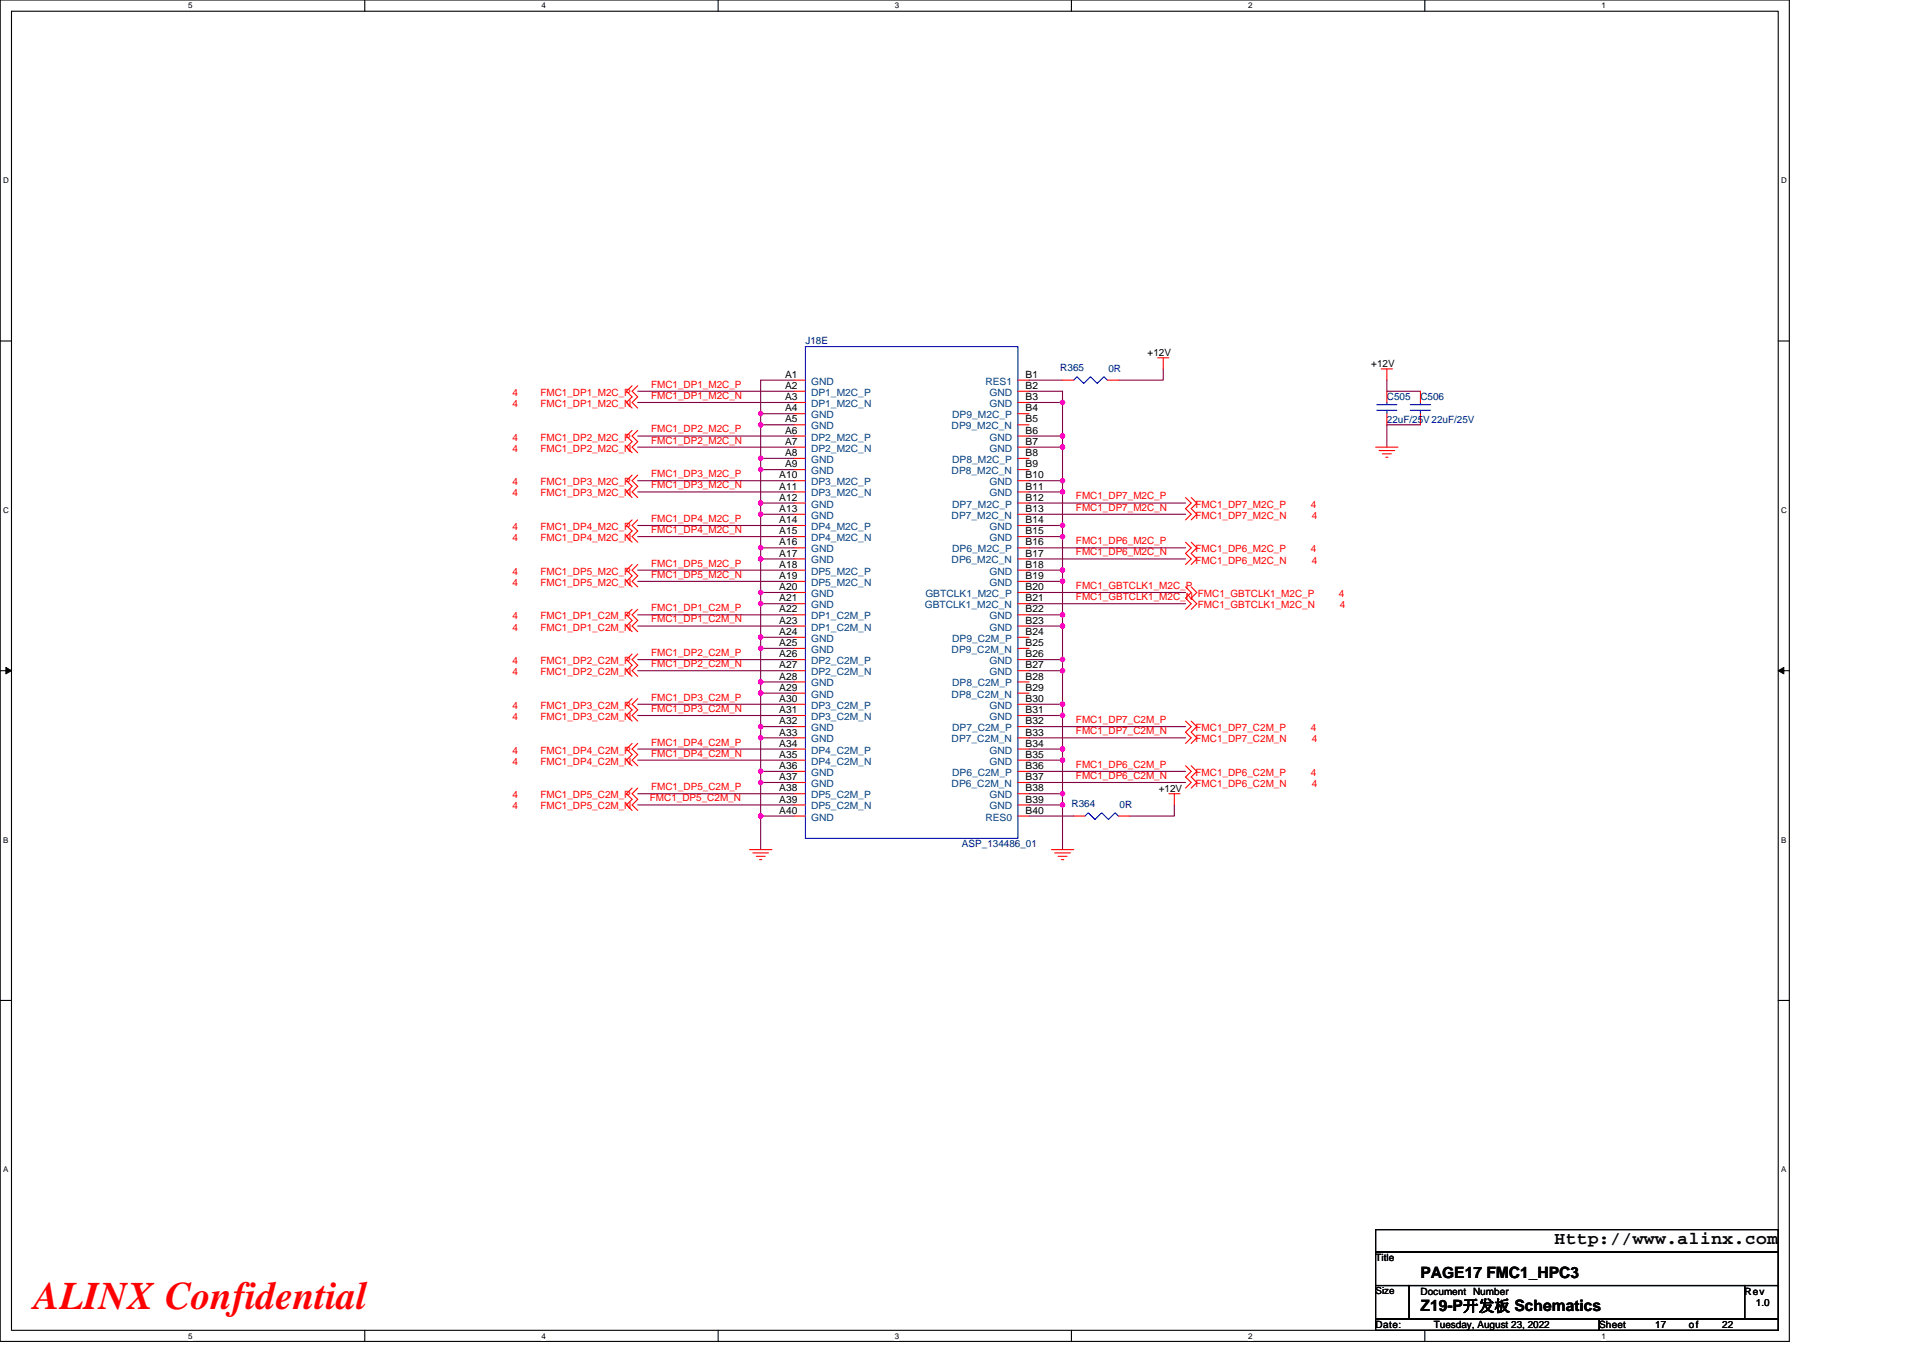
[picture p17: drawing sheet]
<svg xmlns="http://www.w3.org/2000/svg" width="297mm" height="210mm" viewBox="0 0 297 210" stroke-linecap="round" stroke-linejoin="round" font-family="sans-serif">
<defs><g id="words">
<text font-size="6" fill="#f00" x="5.2" y="202.3">ALINX Confidential</text>
<text font-size="2.8" x="240.1" y="192.3">Http://www.alinx.com</text>
<g font-size="2.4">
<text x="219.4" y="197.4">PAGE17 FMC1_HPC3</text>
<text x="219.4" y="202.6">Z19-P开发板 Schematics</text>
</g>
<g font-size="1.5" fill="#000080">
<text x="124.4" y="53.2">J18E</text>
<text x="163.8" y="57.4">R365</text>
<text x="171.2" y="57.5">0R</text>
<text x="214.2" y="61.8">C505</text>
<text x="214.2" y="65.3">22uF/25V22uF/25V</text>
<text x="219.4" y="61.8">C506</text>
<text x="165.5" y="124.7">R364</text>
<text x="172.9" y="124.9">0R</text>
<text x="148.6" y="130.9">ASP_134486_01</text>
</g>
<g font-size="1.5" fill="#f00">
<text x="100.6" y="59.9">FMC1_DP1_M2C_P</text>
<text x="79.2" y="61.2">4</text>
<text x="79.2" y="62.9">4</text>
<text x="83.5" y="61.2">FMC1_DP1_M2C_P</text>
<text x="83.5" y="62.9">FMC1_DP1_M2C_N</text>
<text x="100.6" y="61.6">FMC1_DP1_M2C_N</text>
<text x="79.2" y="68.1">4</text>
<text x="79.2" y="69.8">4</text>
<text x="83.5" y="68.1">FMC1_DP2_M2C_P</text>
<text x="83.5" y="69.8">FMC1_DP2_M2C_N</text>
<text x="100.6" y="68.5">FMC1_DP2_M2C_N</text>
<text x="100.6" y="66.8">FMC1_DP2_M2C_P</text>
<text x="79.2" y="75">4</text>
<text x="79.2" y="76.7">4</text>
<text x="83.5" y="75">FMC1_DP3_M2C_P</text>
<text x="83.5" y="76.7">FMC1_DP3_M2C_N</text>
<text x="100.6" y="75.5">FMC1_DP3_M2C_N</text>
<text x="100.6" y="73.7">FMC1_DP3_M2C_P</text>
<text x="166.2" y="77.2">FMC1_DP7_M2C_P</text>
<text x="79.2" y="81.9">4</text>
<text x="79.2" y="83.6">4</text>
<text x="83.5" y="81.9">FMC1_DP4_M2C_P</text>
<text x="83.5" y="83.6">FMC1_DP4_M2C_N</text>
<text x="100.6" y="80.6">FMC1_DP4_M2C_P</text>
<text x="100.6" y="82.4">FMC1_DP4_M2C_N</text>
<text x="166.2" y="78.9">FMC1_DP7_M2C_N</text>
<text x="184.7" y="78.4">FMC1_DP7_M2C_P</text>
<text x="184.7" y="80.2">FMC1_DP7_M2C_N</text>
<text x="202.5" y="78.4">4</text>
<text x="202.6" y="80.2">4</text>
<text x="79.2" y="88.8">4</text>
<text x="83.5" y="88.8">FMC1_DP5_M2C_P</text>
<text x="100.6" y="89.3">FMC1_DP5_M2C_N</text>
<text x="100.6" y="87.5">FMC1_DP5_M2C_P</text>
<text x="166.2" y="85.8">FMC1_DP6_M2C_N</text>
<text x="166.2" y="84.1">FMC1_DP6_M2C_P</text>
<text x="184.7" y="85.3">FMC1_DP6_M2C_P</text>
<text x="184.7" y="87.1">FMC1_DP6_M2C_N</text>
<text x="202.5" y="85.3">4</text>
<text x="202.6" y="87.1">4</text>
<text x="79.2" y="90.5">4</text>
<text x="79.2" y="95.7">4</text>
<text x="83.5" y="90.5">FMC1_DP5_M2C_N</text>
<text x="83.5" y="95.7">FMC1_DP1_C2M_P</text>
<text x="100.6" y="94.4">FMC1_DP1_C2M_P</text>
<text x="166.2" y="91">FMC1_GBTCLK1_M2C_P</text>
<text x="166.2" y="92.7">FMC1_GBTCLK1_M2C_N</text>
<text x="185" y="92.3">FMC1_GBTCLK1_M2C_P</text>
<text x="185" y="94">FMC1_GBTCLK1_M2C_N</text>
<text x="206.8" y="92.3">4</text>
<text x="207" y="94">4</text>
<text x="79.2" y="97.4">4</text>
<text x="83.5" y="97.4">FMC1_DP1_C2M_N</text>
<text x="100.6" y="96.2">FMC1_DP1_C2M_N</text>
<text x="100.6" y="101.4">FMC1_DP2_C2M_P</text>
<text x="79.2" y="102.6">4</text>
<text x="79.2" y="104.4">4</text>
<text x="83.5" y="102.6">FMC1_DP2_C2M_P</text>
<text x="83.5" y="104.4">FMC1_DP2_C2M_N</text>
<text x="100.6" y="103.1">FMC1_DP2_C2M_N</text>
<text x="79.2" y="109.5">4</text>
<text x="79.2" y="111.3">4</text>
<text x="83.5" y="109.5">FMC1_DP3_C2M_P</text>
<text x="83.5" y="111.3">FMC1_DP3_C2M_N</text>
<text x="100.6" y="108.3">FMC1_DP3_C2M_P</text>
<text x="100.6" y="110">FMC1_DP3_C2M_N</text>
<text x="166.2" y="111.7">FMC1_DP7_C2M_P</text>
<text x="166.2" y="113.5">FMC1_DP7_C2M_N</text>
<text x="184.7" y="113">FMC1_DP7_C2M_P</text>
<text x="202.5" y="113">4</text>
<text x="79.2" y="116.4">4</text>
<text x="79.2" y="118.2">4</text>
<text x="83.5" y="116.4">FMC1_DP4_C2M_P</text>
<text x="83.5" y="118.2">FMC1_DP4_C2M_N</text>
<text x="100.6" y="115.2">FMC1_DP4_C2M_P</text>
<text x="100.6" y="116.9">FMC1_DP4_C2M_N</text>
<text x="166.2" y="118.6">FMC1_DP6_C2M_P</text>
<text x="184.7" y="119.9">FMC1_DP6_C2M_P</text>
<text x="184.7" y="114.7">FMC1_DP7_C2M_N</text>
<text x="202.5" y="119.9">4</text>
<text x="202.6" y="114.7">4</text>
<text x="79.2" y="123.3">4</text>
<text x="79.2" y="125.1">4</text>
<text x="83.5" y="123.3">FMC1_DP5_C2M_P</text>
<text x="83.5" y="125.1">FMC1_DP5_C2M_N</text>
<text x="100.4" y="123.8">FMC1_DP5_C2M_N</text>
<text x="100.6" y="122.1">FMC1_DP5_C2M_P</text>
<text x="166.2" y="120.4">FMC1_DP6_C2M_N</text>
<text x="184.7" y="121.6">FMC1_DP6_C2M_N</text>
<text x="202.6" y="121.6">4</text>
</g>
<g font-size="1.5">
<text x="121.3" y="58.4">A1</text>
<text x="158.4" y="58.4">B1</text>
<text x="177.3" y="54.9">+12V</text>
<text x="211.8" y="56.7">+12V</text>
<text x="121.3" y="60.1">A2</text>
<text x="121.3" y="61.8">A3</text>
<text x="121.3" y="63.6">A4</text>
<text x="121.3" y="65.3">A5</text>
<text x="158.4" y="60.1">B2</text>
<text x="158.4" y="61.8">B3</text>
<text x="158.4" y="65.3">B5</text>
<text x="158.4" y="63.6">B4</text>
<text x="121.3" y="67">A6</text>
<text x="121.3" y="68.7">A7</text>
<text x="121.3" y="70.5">A8</text>
<text x="158.4" y="67">B6</text>
<text x="158.4" y="68.7">B7</text>
<text x="158.4" y="70.5">B8</text>
<text x="120.4" y="73.9">A10</text>
<text x="120.4" y="75.6">A11</text>
<text x="120.4" y="77.4">A12</text>
<text x="121.3" y="72.2">A9</text>
<text x="158.4" y="73.9">B10</text>
<text x="158.4" y="75.6">B11</text>
<text x="158.4" y="72.2">B9</text>
<text x="158.4" y="77.4">B12</text>
<text x="120.4" y="79.1">A13</text>
<text x="120.4" y="80.8">A14</text>
<text x="120.4" y="82.6">A15</text>
<text x="158.4" y="80.8">B14</text>
<text x="158.4" y="82.6">B15</text>
<text x="158.4" y="79.1">B13</text>
<text x="120.4" y="84.3">A16</text>
<text x="120.4" y="86">A17</text>
<text x="120.4" y="87.7">A18</text>
<text x="120.4" y="89.5">A19</text>
<text x="158.4" y="87.7">B18</text>
<text x="158.4" y="89.5">B19</text>
<text x="158.4" y="86">B17</text>
<text x="158.4" y="84.3">B16</text>
<text x="120.4" y="91.2">A20</text>
<text x="120.4" y="92.9">A21</text>
<text x="120.4" y="94.6">A22</text>
<text x="158.4" y="94.6">B22</text>
<text x="158.4" y="92.9">B21</text>
<text x="158.4" y="91.2">B20</text>
<text x="120.4" y="96.4">A23</text>
<text x="120.4" y="98.1">A24</text>
<text x="120.4" y="99.8">A25</text>
<text x="120.4" y="101.6">A26</text>
<text x="158.4" y="96.4">B23</text>
<text x="158.4" y="101.6">B26</text>
<text x="158.4" y="99.8">B25</text>
<text x="158.4" y="98.1">B24</text>
<text x="120.4" y="103.3">A27</text>
<text x="120.4" y="105">A28</text>
<text x="120.4" y="106.7">A29</text>
<text x="158.4" y="103.3">B27</text>
<text x="158.4" y="106.7">B29</text>
<text x="158.4" y="105">B28</text>
<text x="120.4" y="108.5">A30</text>
<text x="120.4" y="110.2">A31</text>
<text x="120.4" y="111.9">A32</text>
<text x="120.4" y="113.6">A33</text>
<text x="158.4" y="108.5">B30</text>
<text x="158.4" y="110.2">B31</text>
<text x="158.4" y="113.6">B33</text>
<text x="158.4" y="111.9">B32</text>
<text x="120.4" y="115.4">A34</text>
<text x="120.4" y="117.1">A35</text>
<text x="120.4" y="118.8">A36</text>
<text x="158.4" y="115.4">B34</text>
<text x="158.4" y="117.1">B35</text>
<text x="158.4" y="118.8">B36</text>
<text x="120.4" y="120.5">A37</text>
<text x="120.4" y="122.3">A38</text>
<text x="120.4" y="124">A39</text>
<text x="120.4" y="125.7">A40</text>
<text x="158.4" y="122.3">B38</text>
<text x="158.4" y="124">B39</text>
<text x="158.4" y="120.5">B37</text>
<text x="158.4" y="125.7">B40</text>
<text x="179" y="122.3">+12V</text>
<text x="212.5" y="194.9">Title</text>
<text x="212.5" y="200">Size</text>
<text x="219.4" y="200">Document Number</text>
<text x="269.5" y="200">Rev</text>
<text x="271.2" y="201.8">1.0</text>
<text x="212.5" y="205.2">Date:</text>
<text x="221.5" y="205.2">Tuesday, August 23, 2022</text>
<text x="247" y="205.2">Sheet</text>
<text x="255.7" y="205.2">17</text>
<text x="260.9" y="205.2">of</text>
<text x="266" y="205.2">22</text>
</g>
<g font-size="1.5" fill="#004080">
<text x="125.3" y="59.4">GND</text>
<text x="152.2" y="59.4">RES1</text>
<text x="125.3" y="61.2">DP1_M2C_P</text>
<text x="125.3" y="62.9">DP1_M2C_N</text>
<text x="125.3" y="64.6">GND</text>
<text x="147.1" y="64.6">DP9_M2C_P</text>
<text x="152.8" y="61.2">GND</text>
<text x="152.8" y="62.9">GND</text>
<text x="125.3" y="66.3">GND</text>
<text x="125.3" y="68.1">DP2_M2C_P</text>
<text x="125.3" y="69.8">DP2_M2C_N</text>
<text x="125.3" y="71.5">GND</text>
<text x="147" y="66.3">DP9_M2C_N</text>
<text x="147.1" y="71.5">DP8_M2C_P</text>
<text x="152.8" y="68.1">GND</text>
<text x="152.8" y="69.8">GND</text>
<text x="125.3" y="73.3">GND</text>
<text x="125.3" y="75">DP3_M2C_P</text>
<text x="125.3" y="76.7">DP3_M2C_N</text>
<text x="147" y="73.3">DP8_M2C_N</text>
<text x="152.8" y="75">GND</text>
<text x="152.8" y="76.7">GND</text>
<text x="125.3" y="78.4">GND</text>
<text x="125.3" y="80.2">GND</text>
<text x="125.3" y="81.9">DP4_M2C_P</text>
<text x="125.3" y="83.6">DP4_M2C_N</text>
<text x="147" y="80.2">DP7_M2C_N</text>
<text x="147.1" y="78.4">DP7_M2C_P</text>
<text x="152.8" y="81.9">GND</text>
<text x="152.8" y="83.6">GND</text>
<text x="125.3" y="85.3">GND</text>
<text x="125.3" y="87.1">GND</text>
<text x="125.3" y="88.8">DP5_M2C_P</text>
<text x="147" y="87.1">DP6_M2C_N</text>
<text x="147.1" y="85.3">DP6_M2C_P</text>
<text x="152.8" y="88.8">GND</text>
<text x="125.3" y="90.5">DP5_M2C_N</text>
<text x="125.3" y="92.2">GND</text>
<text x="125.3" y="94">GND</text>
<text x="125.3" y="95.7">DP1_C2M_P</text>
<text x="142.9" y="94">GBTCLK1_M2C_N</text>
<text x="142.9" y="92.2">GBTCLK1_M2C_P</text>
<text x="152.8" y="90.5">GND</text>
<text x="152.8" y="95.7">GND</text>
<text x="125.3" y="97.4">DP1_C2M_N</text>
<text x="125.3" y="99.2">GND</text>
<text x="125.3" y="100.9">GND</text>
<text x="147" y="100.9">DP9_C2M_N</text>
<text x="147.1" y="99.2">DP9_C2M_P</text>
<text x="152.8" y="97.4">GND</text>
<text x="125.3" y="102.6">DP2_C2M_P</text>
<text x="125.3" y="104.3">DP2_C2M_N</text>
<text x="125.3" y="106.1">GND</text>
<text x="125.3" y="107.8">GND</text>
<text x="147" y="107.8">DP8_C2M_N</text>
<text x="147.1" y="106.1">DP8_C2M_P</text>
<text x="152.8" y="102.6">GND</text>
<text x="152.8" y="104.3">GND</text>
<text x="125.3" y="109.5">DP3_C2M_P</text>
<text x="125.3" y="111.3">DP3_C2M_N</text>
<text x="125.3" y="113">GND</text>
<text x="147.1" y="113">DP7_C2M_P</text>
<text x="152.8" y="109.5">GND</text>
<text x="152.8" y="111.3">GND</text>
<text x="125.3" y="114.7">GND</text>
<text x="125.3" y="116.4">DP4_C2M_P</text>
<text x="125.3" y="118.2">DP4_C2M_N</text>
<text x="125.3" y="119.9">GND</text>
<text x="147" y="114.7">DP7_C2M_N</text>
<text x="147.1" y="119.9">DP6_C2M_P</text>
<text x="152.8" y="116.4">GND</text>
<text x="152.8" y="118.2">GND</text>
<text x="125.3" y="121.6">GND</text>
<text x="125.3" y="123.3">DP5_C2M_P</text>
<text x="125.3" y="125.1">DP5_C2M_N</text>
<text x="147" y="121.6">DP6_C2M_N</text>
<text x="152.8" y="123.3">GND</text>
<text x="152.8" y="125.1">GND</text>
<text x="125.3" y="126.8">GND</text>
<text x="152.2" y="126.8">RES0</text>
</g>
<g font-size="1.2">
<text x="29.1" y="1.3">5</text>
<text x="83.6" y="1.3">4</text>
<text x="138.2" y="1.3">3</text>
<text x="192.8" y="1.3">2</text>
<text x="247.4" y="1.3">1</text>
<text x=".5" y="28.3">D</text>
<text x="275.1" y="28.3">D</text>
<text x=".5" y="79.2">C</text>
<text x="275.1" y="79.2">C</text>
<text x=".5" y="130.2">B</text>
<text x="275.1" y="130.2">B</text>
<text x=".5" y="181.1">A</text>
<text x="275.1" y="181.1">A</text>
<text x="29.1" y="206.8">5</text>
<text x="83.6" y="206.8">4</text>
<text x="138.2" y="206.8">3</text>
<text x="192.8" y="206.8">2</text>
<text x="247.4" y="206.8">1</text>
</g>
</g></defs>
<path d="M0 0h276.4v207.3h-276.4zM1.8 1.7h272.9v203.8h-272.9z" fill="none" stroke="#000" stroke-width=".17"/>
<g fill="#fff">
<path d="M29.1 .2h.6v1.4h-.6z"/>
<path d="M29.1 205.7h.6v1.4h-.6z"/>
</g>
<path d="M56.3 0v1.7M56.3 205.5v1.8" fill="none" stroke="#000" stroke-width=".17"/>
<g fill="#fff">
<path d="M83.6 .2h.7v1.4h-.7z"/>
<path d="M83.6 205.7h.7v1.4h-.7z"/>
</g>
<path d="M110.9 0v1.7M110.9 205.5v1.8" fill="none" stroke="#000" stroke-width=".17"/>
<g fill="#fff">
<path d="M138.2 .2h.7v1.4h-.7z"/>
<path d="M138.2 205.7h.7v1.4h-.7z"/>
</g>
<path d="M165.5 0v1.7M165.5 205.5v1.8" fill="none" stroke="#000" stroke-width=".17"/>
<g fill="#fff">
<path d="M192.8 .2h.6v1.4h-.6z"/>
<path d="M192.8 205.7h.6v1.4h-.6z"/>
</g>
<path d="M220.1 0v1.7M220.1 205.5v1.8" fill="none" stroke="#000" stroke-width=".17"/>
<g fill="#fff">
<path d="M247.4 .2h.6v1.4h-.6z"/>
<path d="M247.4 205.7h.6v1.4h-.6z"/>
<path d="M.5 27.2h.8v1.4h-.8z"/>
<path d="M275.1 27.2h.9v1.4h-.9z"/>
<path d="M.5 78.1h.8v1.4h-.8z"/>
<path d="M275.1 78.1h.9v1.4h-.9z"/>
</g>
<path d="M0 52.7h1.8M274.7 52.7h1.7" fill="none" stroke="#000" stroke-width=".17"/>
<g fill="#fff">
<path d="M.5 129.1h.8v1.4h-.8z"/>
<path d="M275.1 129.1h.8v1.4h-.8z"/>
</g>
<path d="M0 103.6h1.8M274.7 103.6h1.7" fill="none" stroke="#000" stroke-width=".17"/>
<path d="M.9 103.1l.9 .5-.9 .5zM274.7 103.6l.8-.5v1z" fill="#000" stroke="#000" stroke-width=".15"/>
<g fill="#fff">
<path d="M.5 180h.8v1.4h-.8z"/>
<path d="M275.1 180h.8v1.4h-.8z"/>
</g>
<path d="M0 154.6h1.8M274.7 154.6h1.7M212.5 190h62.2v3.5h-62.2zM212.5 193.5h62.2v5.1h-62.2zM212.5 198.6h5.2v5.2h-5.2zM217.7 198.6h51.8v5.2h-51.8zM269.5 198.6h5.2v5.2h-5.2zM212.5 203.8h34.5v1.7h-34.5zM247 203.8h27.7v1.7h-27.7z" fill="none" stroke="#000" stroke-width=".17"/>
<g fill="none" stroke="#800040" stroke-width=".17">
<path d="M122.7 58.7h-5.2v5.2M159 58.7h5.1M179.7 57v1.7h-6.9M214.2 58.7v1.8h5.2M98.5 62.2h24.2M98.5 60.5h24.2M98.5 69.1h24.2M98.5 67.4h24.2M98.5 76h24.2M98.5 74.3h24.2M117.5 70.8v1.8M117.5 79.5v6.9"/>
<path d="M117.5 72.6v5.1M117.5 65.6v5.2M117.5 63.9v1.7M117.5 77.7v1.8h5.2M117.5 77.7h5.2M117.5 72.6h5.2M117.5 70.8h5.2M117.5 65.6h5.2M117.5 63.9h5.2M159 69.1h5.1M159 74.3h5.1M159 76h5.1"/>
<path d="M159 67.4h5.1M159 60.5h5.1v1.7M159 62.2h5.1v5.2M159 79.5h24.1M159 77.7h24.1M164.1 67.4v1.7M164.1 69.1v5.2M164.1 74.3v1.7M164.1 76v5.2M219.4 65.6h-5.2v3.5M98.5 81.2h24.2M98.5 82.9h24.2"/>
<path d="M98.5 89.8h24.2M98.5 88.1h24.2M98.5 95h24.2M98.5 96.7h24.2M117.5 86.4v5.1M117.5 98.5v1.7M117.5 93.3v5.2h5.2M117.5 91.5v1.8h5.2M117.5 84.6h5.2M117.5 91.5h5.2M117.5 86.4h5.2M159 91.5h24.1"/>
<path d="M159 81.2h5.1M159 89.8h5.1M159 95h5.1M159 96.7h5.1M159 88.1h5.1M159 82.9h5.1M159 86.4h24.1M159 84.6h24.1M159 93.3h24.1M164.1 88.1v1.7M164.1 89.8v5.2M164.1 95v1.7"/>
<path d="M164.1 96.7v5.2M164.1 82.9v5.2M164.1 81.2v1.7M98.5 101.9h24.2M98.5 103.6h24.2M98.5 108.8h24.2M98.5 110.6h24.2M98.5 115.7h24.2M98.5 117.5h24.2M117.5 100.2v12.1M117.5 114v5.2h5.2M117.5 112.3v1.7h5.2"/>
<path d="M117.5 105.4h5.2M117.5 100.2h5.2M117.5 119.2v1.7h5.2M117.5 112.3h5.2M117.5 107.1h5.2M159 108.8h5.1M159 101.9h5.1v1.7M159 110.6h5.1M159 115.7h5.1M159 117.5h5.1M159 103.6h5.1M159 119.2h24.1"/>
<path d="M159 112.3h24.1M159 114h24.1M164.1 103.6v5.2M164.1 108.8v1.8M164.1 110.6v5.1M164.1 115.7v1.8M164.1 117.5v5.1M98.5 122.6h24.2M98.5 124.4h24.2M117.5 126.1v5.2M117.5 120.9v5.2M117.5 126.1h5.2"/>
<path d="M159 122.6h5.1M159 124.4h5.1M159 126.1h6.9M159 120.9h24.1M164.1 124.4v6.9M164.1 122.6v1.8M181.4 124.4v1.7h-6.9"/>
</g>
<g fill="#f0f" stroke="#f0f" stroke-width=".17">
<circle cx="117.5" cy="114" r=".33"/>
<circle cx="117.5" cy="112.3" r=".34"/>
<circle cx="117.5" cy="93.3" r=".34"/>
<circle cx="117.5" cy="84.6" r=".34"/>
<circle cx="117.5" cy="79.4" r=".33"/>
<circle cx="117.5" cy="77.7" r=".34"/>
<circle cx="117.5" cy="72.5" r=".34"/>
<circle cx="164.1" cy="69.1" r=".34"/>
<circle cx="164.1" cy="67.3" r=".34"/>
<circle cx="164.1" cy="108.8" r=".34"/>
<circle cx="164.1" cy="103.6" r=".34"/>
<circle cx="164.1" cy="74.3" r=".34"/>
<circle cx="164.1" cy="81.2" r=".34"/>
<circle cx="164.1" cy="76" r=".34"/>
<circle cx="164.1" cy="89.8" r=".34"/>
<circle cx="164.1" cy="88.1" r=".33"/>
<circle cx="164.1" cy="95" r=".34"/>
<circle cx="164.1" cy="101.9" r=".34"/>
<circle cx="164.1" cy="96.7" r=".33"/>
<circle cx="164.1" cy="115.7" r=".34"/>
<circle cx="164.1" cy="110.5" r=".34"/>
<circle cx="164.1" cy="117.5" r=".34"/>
<circle cx="164.1" cy="82.9" r=".34"/>
<circle cx="117.5" cy="63.9" r=".34"/>
<circle cx="117.5" cy="126.1" r=".34"/>
<circle cx="117.5" cy="120.9" r=".34"/>
<circle cx="117.5" cy="119.2" r=".34"/>
<circle cx="117.5" cy="107.1" r=".34"/>
<circle cx="117.5" cy="105.4" r=".33"/>
<circle cx="117.5" cy="100.2" r=".34"/>
<circle cx="117.5" cy="91.5" r=".34"/>
<circle cx="117.5" cy="86.4" r=".34"/>
<circle cx="117.5" cy="70.8" r=".33"/>
<circle cx="117.5" cy="65.6" r=".34"/>
<circle cx="164.1" cy="124.4" r=".34"/>
<circle cx="164.1" cy="62.2" r=".33"/>
<circle cx="117.5" cy="98.4" r=".34"/>
<circle cx="164.1" cy="122.6" r=".33"/>
</g>
<g fill="none" stroke="#f00" stroke-width=".17">
<path d="M97.6 59.6l-.8 .9 .8 .8-.8 .9 .8 .9M98.5 59.6l-.9 .9 .9 .8-.9 .9 .9 .9M122.7 58.7h1.7M157.2 58.7h1.8M164.1 58.7h1.8M171 58.7h1.8M178.8 55.3h1.7M179.7 55.3v1.7M213.4 57h1.7M214.2 57v1.7M97.6 66.5l-.8 .9 .8 .8-.8 .9 .8 .9M97.6 73.4l-.8 .9 .8 .8-.8 .9 .8 .9"/>
<path d="M98.5 66.5l-.9 .9 .9 .8-.9 .9 .9 .9M98.5 73.4l-.9 .9 .9 .8-.9 .9 .9 .9M122.7 60.5h1.7M122.7 62.2h1.7M122.7 63.9h1.7M122.7 65.6h1.7M122.7 67.4h1.7M122.7 69.1h1.7M122.7 70.8h1.7M122.7 72.6h1.7M122.7 74.3h1.7M122.7 76h1.7"/>
<path d="M122.7 77.7h1.7M122.7 79.5h1.7M157.2 60.5h1.8M157.2 62.2h1.8M157.2 63.9h1.8M157.2 65.6h1.8M157.2 67.4h1.8M157.2 69.1h1.8M157.2 70.8h1.8M157.2 72.6h1.8M157.2 74.3h1.8M157.2 76h1.8"/>
<path d="M157.2 77.7h1.8M157.2 79.5h1.8M183.1 76.9l.9 .8-.9 .9 .9 .9-.9 .8M184 76.9l.9 .8-.9 .9 .9 .9-.9 .8M212.5 69.1h3.4M213 69.6h2.4M213.5 70.1h1.4M214.1 70.7h.3M214.2 60.5v1.7M214.2 63.9v1.7M219.4 60.5v1.7M219.4 63.9v1.7"/>
<path d="M97.6 80.3l-.8 .9 .8 .8-.8 .9 .8 .9M97.6 87.2l-.8 .9 .8 .9-.8 .8 .8 .9M97.6 94.1l-.8 .9 .8 .9-.8 .8 .8 .9M98.5 80.3l-.9 .9 .9 .8-.9 .9 .9 .9M98.5 87.2l-.9 .9 .9 .9-.9 .8 .9 .9M98.5 94.1l-.9 .9 .9 .9-.9 .8 .9 .9M122.7 81.2h1.7M122.7 82.9h1.7M122.7 84.6h1.7M122.7 86.4h1.7M122.7 88.1h1.7M122.7 89.8h1.7"/>
<path d="M122.7 91.5h1.7M122.7 93.3h1.7M122.7 95h1.7M122.7 96.7h1.7M122.7 98.5h1.7M157.2 81.2h1.8M157.2 82.9h1.8M157.2 84.6h1.8M157.2 86.4h1.8M157.2 88.1h1.8M157.2 89.8h1.8M157.2 91.5h1.8"/>
<path d="M157.2 93.3h1.8M157.2 95h1.8M157.2 96.7h1.8M157.2 98.5h1.8M183.1 83.8l.9 .8-.9 .9 .9 .9-.9 .8M183.1 90.7l.9 .8-.9 .9 .9 .9-.9 .8M184 83.8l.9 .8-.9 .9 .9 .9-.9 .8M184 90.7l.9 .8-.9 .9 .9 .9-.9 .8M97.6 101l-.8 .9 .8 .9-.8 .8 .8 .9M97.6 107.9l-.8 .9 .8 .9-.8 .9 .8 .8M97.6 114.9l-.8 .8 .8 .9-.8 .9 .8 .8M98.5 101l-.9 .9 .9 .9-.9 .8 .9 .9"/>
<path d="M98.5 107.9l-.9 .9 .9 .9-.9 .9 .9 .8M98.5 114.9l-.9 .8 .9 .9-.9 .9 .9 .8M122.7 100.2h1.7M122.7 101.9h1.7M122.7 103.6h1.7M122.7 105.4h1.7M122.7 107.1h1.7M122.7 108.8h1.7M122.7 110.6h1.7M122.7 112.3h1.7M122.7 114h1.7M122.7 115.7h1.7"/>
<path d="M122.7 117.5h1.7M122.7 119.2h1.7M157.2 100.2h1.8M157.2 101.9h1.8M157.2 103.6h1.8M157.2 105.4h1.8M157.2 107.1h1.8M157.2 108.8h1.8M157.2 110.6h1.8M157.2 112.3h1.8M157.2 114h1.8M157.2 115.7h1.8"/>
<path d="M157.2 117.5h1.8M157.2 119.2h1.8M183.1 118.3l.9 .9-.9 .9 .9 .8-.9 .9M183.1 111.4l.9 .9-.9 .8 .9 .9-.9 .9M184 118.3l.9 .9-.9 .9 .9 .8-.9 .9M184 111.4l.9 .9-.9 .8 .9 .9-.9 .9M97.6 121.8l-.8 .8 .8 .9-.8 .9 .8 .8M98.5 121.8l-.9 .8 .9 .9-.9 .9 .9 .8M115.8 131.3h3.4M116.3 131.8h2.4M116.8 132.3h1.4M117.3 132.8h.4"/>
<path d="M122.7 120.9h1.7M122.7 122.6h1.7M122.7 124.4h1.7M122.7 126.1h1.7M157.2 120.9h1.8M157.2 122.6h1.8M157.2 124.4h1.8M157.2 126.1h1.8M162.4 131.3h3.5M162.9 131.8h2.5M163.4 132.3h1.4M164 132.8h.3"/>
<path d="M165.9 126.1h1.7M172.8 126.1h1.7M180.5 122.6h1.8M181.4 122.6v1.8"/>
</g>
<path d="M124.4 53.6h32.8v75.9h-32.8zM165.9 58.7l.5-.5 1 1 1-1 1.1 1 1-1 .5 .5M212.7 63.4h3.1M212.7 62.5h3.1M214.2 62.2v.3M214.2 63.4v.5M217.8 63.4h3.2M217.8 62.5h3.2M219.4 62.2v.3M219.4 63.4v.5M167.6 126.1l.5-.5 1 1 1.1-1 1 1 1.1-1 .5 .5" fill="none" stroke="#00f" stroke-width=".17"/>
<use href="#words"/>
</svg>
